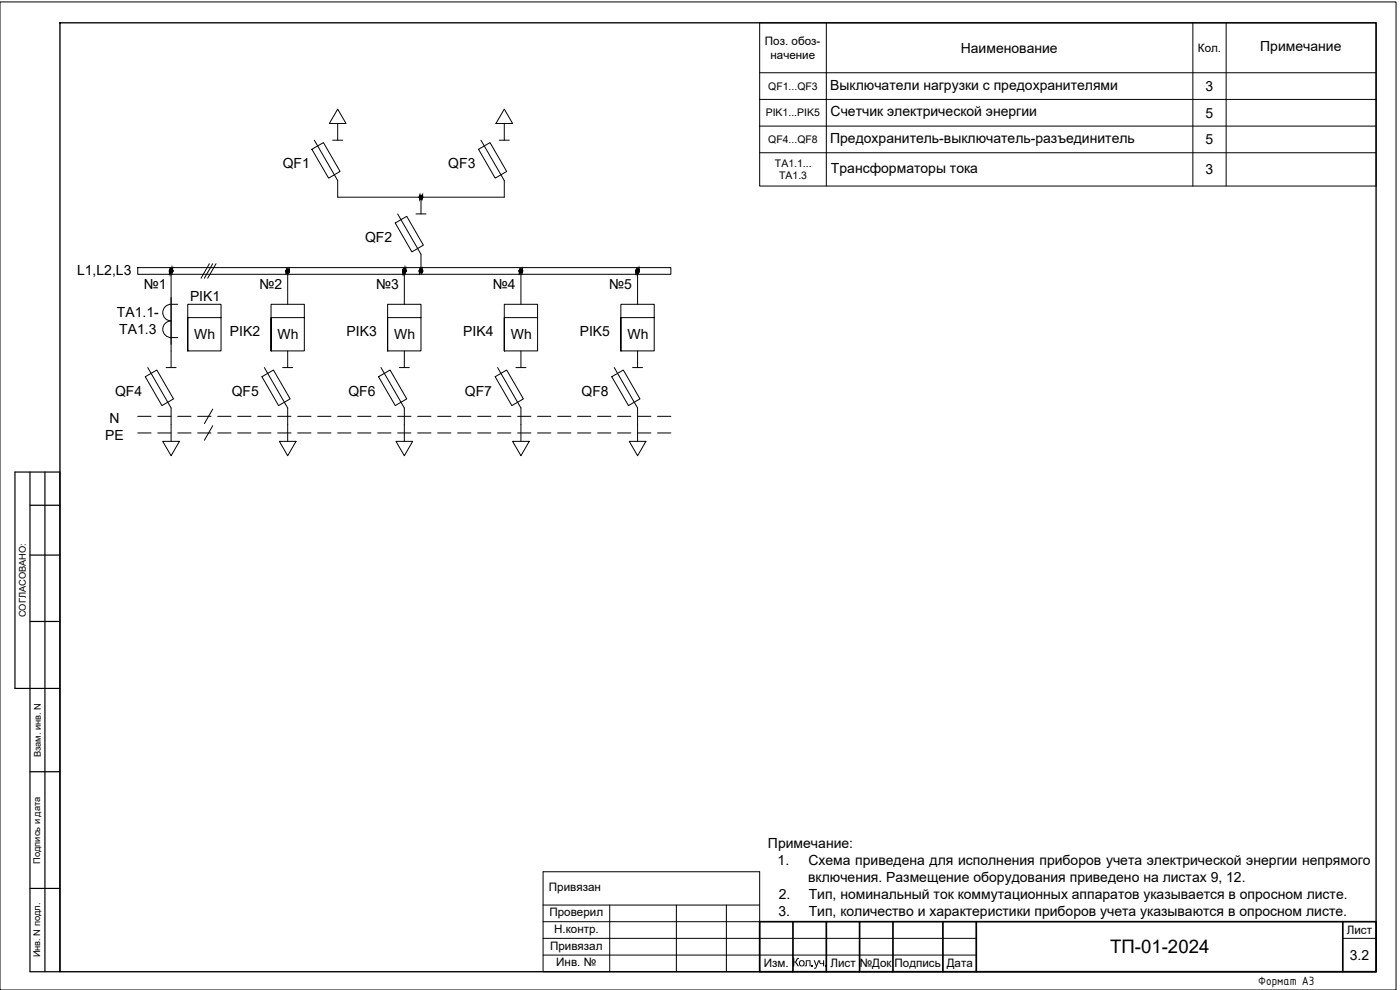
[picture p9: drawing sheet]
<svg xmlns="http://www.w3.org/2000/svg" width="420mm" height="297mm" viewBox="0 0 420 297" stroke-linecap="round" stroke-linejoin="round" font-family="sans-serif">
<defs><g id="words">
<text font-size="5.6" x="333.2" y="286">ТП-01-2024</text>
<g font-size="4.2">
<text x="288.4" y="15.8">Наименование</text>
<text x="378.2" y="15.4">Примечание</text>
<text x="249.2" y="26.9">Выключатели нагрузки с предохранителями</text>
<text x="361.8" y="27.3">3</text>
<text x="249.3" y="35">Счетчик электрической энергии</text>
<text x="361.8" y="35.3">5</text>
<text x="249.2" y="42.9">Предохранитель-выключатель-разъединитель</text>
<text x="361.8" y="43.3">5</text>
<text x="84.8" y="50.5">QF1</text>
<text x="134.5" y="50.5">QF3</text>
<text x="249.4" y="51.9">Трансформаторы тока</text>
<text x="361.8" y="52.3">3</text>
<text x="109.6" y="72.6">QF2</text>
<text x="23.1" y="82.5">L1,L2,L3</text>
<text x="43.2" y="86.8">№1</text>
<text x="77.9" y="86.8">№2</text>
<text x="112.9" y="86.8">№3</text>
<text x="147.9" y="86.8">№4</text>
<text x="182.8" y="86.8">№5</text>
<text x="35.1" y="95.3">ТА1.1-</text>
<text x="57" y="90.5">PIK1</text>
<text x="35.8" y="100.3">ТА1.3</text>
<text x="58.3" y="101.8">Wh</text>
<text x="69" y="100.8">PIK2</text>
<text x="83.3" y="101.8">Wh</text>
<text x="104" y="100.8">PIK3</text>
<text x="118.3" y="101.8">Wh</text>
<text x="139" y="100.8">PIK4</text>
<text x="153.3" y="101.8">Wh</text>
<text x="174" y="100.8">PIK5</text>
<text x="188.3" y="101.8">Wh</text>
<text x="34.5" y="118.7">QF4</text>
<text x="69.5" y="118.7">QF5</text>
<text x="104.5" y="118.7">QF6</text>
<text x="139.5" y="118.7">QF7</text>
<text x="174.5" y="118.7">QF8</text>
<text x="31.5" y="131.9">PE</text>
<text x="32.9" y="126.9">N</text>
<text x="230.5" y="254.5">Примечание:</text>
<text x="233.4" y="259.5">1.</text>
<text x="242.6" y="259.5">Схема приведена для исполнения приборов учета электрической энергии непрямого</text>
<text x="233.7" y="269.6">2.</text>
<text x="242.5" y="264.6">включения. Размещение оборудования приведено на листах 9, 12.</text>
<text x="242.7" y="269.6">Тип, номинальный ток коммутационных аппаратов указывается в опросном листе.</text>
<text x="233.6" y="274.7">3.</text>
<text x="242.7" y="274.7">Тип, количество и характеристики приборов учета указываются в опросном листе.</text>
<text x="405.1" y="288">3.2</text>
</g>
<text font-size="3.9" x="377.6" y="295.5">Формат А3</text>
<g font-size="3.5">
<text x="229.6" y="13.5">Поз. обоз-</text>
<text x="231.2" y="17.7">начение</text>
<text x="359.5" y="15.6">Кол.</text>
<text x="164.7" y="267.4">Привязан</text>
<text x="164.9" y="275">Проверил</text>
<text x="166.3" y="280">Н.контр.</text>
<text x="404.2" y="280.3">Лист</text>
<text x="165.1" y="285">Привязал</text>
<text x="166.9" y="289.8">Инв. №</text>
<text x="229.3" y="290.3">Изм.</text>
<text x="237.8" y="289.9">Кол .уч.</text>
<text x="249.2" y="290.3">Лист</text>
<text x="258" y="290">№Док</text>
<text x="268.5" y="290.1">Подпись</text>
<text x="284.1" y="290">Дата</text>
</g>
<g font-size="3.1">
<text x="230.6" y="26.9">QF1...QF3</text>
<text x="229.8" y="35">PIK1...PIK5</text>
<text x="230.6" y="42.9">QF4...QF8</text>
<text x="232.6" y="50.1">ТА1.1...</text>
<text x="233.8" y="53.8">ТА1.3</text>
</g>
<g font-size="2.8">
<text x="7.7" y="185.2" transform="rotate(-90 7.7 185.2)">СОГЛАСОВАНО:</text>
<text x="12.2" y="227.2" transform="rotate(-90 12.2 227.2)">Взам. инв. N</text>
<text x="12" y="259.2" transform="rotate(-90 12 259.2)">Подпись и дата</text>
<text x="12" y="287.3" transform="rotate(-90 12 287.3)">Инв. N подл.</text>
</g>
</g></defs>
<g fill="#000" stroke="#000" stroke-width=".3">
<path d="M125.9 59.2v.2zM126.8 59v.2zM50.9 81.3v.2zM51.8 81.1v.2zM85.9 81.3v.2zM86.8 81.1v.2zM120.9 81.3v.2zM121.8 81.1v.2zM125.9 81.3v.2zM126.8 81.1v.2zM155.9 81.3v.2zM156.8 81.1v.2z"/>
<path d="M190.9 81.3v.2zM191.8 81.1v.2z"/>
<path d="M125.9 59v.2zM125.9 59v.2z"/>
<path d="M125.9 59.2v.2zM125.9 59.2v.2z"/>
<path d="M125.9 58.9v.3zM125.9 58.9v.3z"/>
<path d="M126 59.2v.3zM125.9 59.2v.2z"/>
<path d="M126 58.9l-.1 .3zM126 58.9l-.1 .3z"/>
<path d="M126 59.2v.4zM126 59.2v.3z"/>
<path d="M126 58.8v.4zM126 58.8v.4z"/>
<path d="M126.1 59.2v.4zM126 59.2v.4z"/>
<path d="M126.1 58.7l-.1 .5zM126 58.8v.4z"/>
<path d="M126.2 59.2v.5zM126.1 59.2v.4z"/>
<path d="M126.2 58.7l-.1 .5zM126.1 58.7v.5z"/>
<path d="M126.3 59.2v.5zM126.2 59.2v.5z"/>
<path d="M126.3 58.7l-.1 .5zM126.2 58.7v.5z"/>
<path d="M126.3 59.2v.5zM126.3 59.2v.5z"/>
<path d="M126.3 58.7v.5zM126.3 58.7v.5z"/>
<path d="M126.4 59.2l-.1 .5zM126.3 59.2v.5z"/>
<path d="M126.4 58.7l-.1 .5zM126.3 58.7v.5z"/>
<path d="M126.5 59.2l-.1 .5zM126.4 59.2v.5z"/>
<path d="M126.5 58.7l-.1 .5zM126.4 58.7v.5z"/>
<path d="M126.6 59.2l-.1 .5zM126.5 59.2v.5z"/>
<path d="M126.6 58.7l-.1 .5zM126.5 58.7v.5z"/>
<path d="M126.7 59.2l-.1 .4zM126.6 59.2v.4z"/>
<path d="M126.7 58.8l-.1 .4zM126.6 58.7v.5z"/>
<path d="M126.7 59.2v.4zM126.7 59.2v.4z"/>
<path d="M126.7 58.9v.3zM126.7 58.8v.4z"/>
<path d="M126.8 59.2l-.1 .3zM126.7 59.2v.3z"/>
<path d="M126.8 58.9l-.1 .3zM126.7 58.9v.3z"/>
<path d="M126.8 59.2v.2zM126.8 59.2v.2z"/>
<path d="M126.8 59v.2zM126.8 58.9v.3z"/>
<path d="M126.8 59.2v.2zM126.8 59.2v.2z"/>
<path d="M50.9 81.1l-.1 .2zM50.9 81.1l-.1 .2z"/>
<path d="M50.9 81.3v.2zM50.9 81.3v.2z"/>
<path d="M50.9 81.1v.2zM50.9 81.1v.2z"/>
<path d="M50.9 81.3v.3zM50.9 81.3v.2z"/>
<path d="M50.9 81v.3zM50.9 81v.3z"/>
<path d="M51 81.3v.4zM50.9 81.3v.3z"/>
<path d="M51 80.9l-.1 .4zM51 80.9l-.1 .4z"/>
<path d="M51.1 81.3v.4zM51 81.3v.4z"/>
<path d="M51.1 80.9l-.1 .4zM51 80.9v.4z"/>
<path d="M51.2 81.3v.5zM51.1 81.3v.4z"/>
<path d="M51.2 80.8l-.1 .5zM51.1 80.9v.4z"/>
<path d="M51.2 81.3v.5zM51.2 81.3v.5z"/>
<path d="M51.2 80.8v.5zM51.2 80.8v.5z"/>
<path d="M51.4 81.3l-.2 .5zM51.2 81.3v.5z"/>
<path d="M51.4 80.8l-.2 .5zM51.2 80.8v.5z"/>
<path d="M51.4 81.3v.5zM51.4 81.3v.5z"/>
<path d="M51.4 80.8v.5zM51.4 80.8v.5z"/>
<path d="M51.5 81.3l-.1 .5zM51.4 81.3v.5z"/>
<path d="M51.5 80.8l-.1 .5zM51.4 80.8v.5z"/>
<path d="M51.6 81.3l-.1 .5zM51.5 81.3v.5z"/>
<path d="M51.6 80.9l-.1 .4zM51.5 80.8v.5z"/>
<path d="M51.7 81.3l-.1 .4zM51.6 81.3v.4z"/>
<path d="M51.7 80.9l-.1 .4zM51.6 80.9v.4z"/>
<path d="M51.7 81.3v.4zM51.7 81.3v.4z"/>
<path d="M51.7 81v.3zM51.7 80.9v.4z"/>
<path d="M51.8 81.3l-.1 .3zM51.7 81.3v.3z"/>
<path d="M51.8 81.1l-.1 .2zM51.7 81v.3z"/>
<path d="M51.8 81.3v.2zM51.8 81.3v.2z"/>
<path d="M51.8 81.1v.2zM51.8 81.1v.2z"/>
<path d="M51.8 81.3v.2zM51.8 81.3v.2z"/>
<path d="M85.9 81.1v.2zM85.9 81.1v.2z"/>
<path d="M85.9 81.3v.2zM85.9 81.3v.2z"/>
<path d="M85.9 81.1v.2zM85.9 81.1v.2z"/>
<path d="M86 81.3v.3zM85.9 81.3v.2z"/>
<path d="M86 81l-.1 .3zM86 81l-.1 .3z"/>
<path d="M86 81.3v.4zM86 81.3v.3z"/>
<path d="M86 80.9v.4zM86 80.9v.4z"/>
<path d="M86.1 81.3v.4zM86 81.3v.4z"/>
<path d="M86.1 80.9l-.1 .4zM86 80.9v.4z"/>
<path d="M86.2 81.3v.5zM86.1 81.3v.4z"/>
<path d="M86.2 80.8l-.1 .5zM86.1 80.9v.4z"/>
<path d="M86.3 81.3v.5zM86.2 81.3v.5z"/>
<path d="M86.3 80.8l-.1 .5zM86.2 80.8v.5z"/>
<path d="M86.3 81.3v.5zM86.3 81.3v.5z"/>
<path d="M86.3 80.8v.5zM86.3 80.8v.5z"/>
<path d="M86.4 81.3l-.1 .5zM86.3 81.3v.5z"/>
<path d="M86.4 80.8l-.1 .5zM86.3 80.8v.5z"/>
<path d="M86.5 81.3l-.1 .5zM86.4 81.3v.5z"/>
<path d="M86.5 80.8l-.1 .5zM86.4 80.8v.5z"/>
<path d="M86.6 81.3l-.1 .5zM86.5 81.3v.5z"/>
<path d="M86.6 80.9l-.1 .4zM86.5 80.8v.5z"/>
<path d="M86.7 81.3l-.1 .4zM86.6 81.3v.4z"/>
<path d="M86.7 80.9l-.1 .4zM86.6 80.9v.4z"/>
<path d="M86.7 81.3v.4zM86.7 81.3v.4z"/>
<path d="M86.7 81v.3zM86.7 80.9v.4z"/>
<path d="M86.8 81.3l-.1 .3zM86.7 81.3v.3z"/>
<path d="M86.8 81.1l-.1 .2zM86.7 81v.3z"/>
<path d="M86.8 81.3v.2zM86.8 81.3v.2z"/>
<path d="M86.8 81.1v.2zM86.8 81.1v.2z"/>
<path d="M86.8 81.3v.2zM86.8 81.3v.2z"/>
<path d="M120.9 81.1l-.1 .2zM120.9 81.1l-.1 .2z"/>
<path d="M120.9 81.3v.2zM120.9 81.3v.2z"/>
<path d="M120.9 81.1v.2zM120.9 81.1v.2z"/>
<path d="M120.9 81.3v.3zM120.9 81.3v.2z"/>
<path d="M120.9 81v.3zM120.9 81v.3z"/>
<path d="M121 81.3v.4zM120.9 81.3v.3z"/>
<path d="M121 80.9l-.1 .4zM120.9 81v.3z"/>
<path d="M121.1 81.3v.4zM121 81.3v.4z"/>
<path d="M121.1 80.9l-.1 .4zM121 80.9v.4z"/>
<path d="M121.2 81.3v.5zM121.1 81.3v.4z"/>
<path d="M121.2 80.8l-.1 .5zM121.1 80.9v.4z"/>
<path d="M121.2 81.3v.5zM121.2 81.3v.5z"/>
<path d="M121.2 80.8v.5zM121.2 80.8v.5z"/>
<path d="M121.3 81.3l-.1 .5zM121.2 81.3v.5z"/>
<path d="M121.3 80.8l-.1 .5zM121.2 80.8v.5z"/>
<path d="M121.4 81.3l-.1 .5zM121.3 81.3v.5z"/>
<path d="M121.4 80.8l-.1 .5zM121.3 80.8v.5z"/>
<path d="M121.5 81.3l-.1 .5zM121.4 81.3v.5z"/>
<path d="M121.5 80.8l-.1 .5zM121.4 80.8v.5z"/>
<path d="M121.6 81.3l-.1 .5zM121.5 81.3v.5z"/>
<path d="M121.6 80.9l-.1 .4zM121.5 80.8v.5z"/>
<path d="M121.7 81.3l-.1 .4zM121.6 81.3v.4z"/>
<path d="M121.7 80.9l-.1 .4zM121.6 80.9v.4z"/>
<path d="M121.7 81.3v.4zM121.7 81.3v.4z"/>
<path d="M121.7 81v.3zM121.7 80.9v.4z"/>
<path d="M121.8 81.3l-.1 .3zM121.7 81.3v.3z"/>
<path d="M121.8 81.1l-.1 .2zM121.7 81v.3z"/>
<path d="M121.8 81.3v.2zM121.8 81.3v.2z"/>
<path d="M121.8 81.1v.2zM121.8 81.1v.2z"/>
<path d="M121.8 81.3v.2zM121.8 81.3v.2z"/>
<path d="M125.9 81.1v.2zM125.9 81.1v.2z"/>
<path d="M125.9 81.3v.2zM125.9 81.3v.2z"/>
<path d="M125.9 81.1v.2zM125.9 81.1v.2z"/>
<path d="M126 81.3v.3zM125.9 81.3v.2z"/>
<path d="M126 81l-.1 .3zM126 81l-.1 .3z"/>
<path d="M126 81.3v.4zM126 81.3v.3z"/>
<path d="M126 80.9v.4zM126 80.9v.4z"/>
<path d="M126.1 81.3v.4zM126 81.3v.4z"/>
<path d="M126.1 80.9l-.1 .4zM126 80.9v.4z"/>
<path d="M126.2 81.3v.5zM126.1 81.3v.4z"/>
<path d="M126.2 80.8l-.1 .5zM126.1 80.9v.4z"/>
<path d="M126.3 81.3v.5zM126.2 81.3v.5z"/>
<path d="M126.3 80.8l-.1 .5zM126.2 80.8v.5z"/>
<path d="M126.3 81.3v.5zM126.3 81.3v.5z"/>
<path d="M126.3 80.8v.5zM126.3 80.8v.5z"/>
<path d="M126.4 81.3l-.1 .5zM126.3 81.3v.5z"/>
<path d="M126.4 80.8l-.1 .5zM126.3 80.8v.5z"/>
<path d="M126.5 81.3l-.1 .5zM126.4 81.3v.5z"/>
<path d="M126.5 80.8l-.1 .5zM126.4 80.8v.5z"/>
<path d="M126.6 81.3l-.1 .5zM126.5 81.3v.5z"/>
<path d="M126.6 80.9l-.1 .4zM126.5 80.8v.5z"/>
<path d="M126.7 81.3l-.1 .4zM126.6 81.3v.4z"/>
<path d="M126.7 80.9l-.1 .4zM126.6 80.9v.4z"/>
<path d="M126.7 81.3v.4zM126.7 81.3v.4z"/>
<path d="M126.7 81v.3zM126.7 80.9v.4z"/>
<path d="M126.8 81.3l-.1 .3zM126.7 81.3v.3z"/>
<path d="M126.8 81.1l-.1 .2zM126.7 81v.3z"/>
<path d="M126.8 81.3v.2zM126.8 81.3v.2z"/>
<path d="M126.8 81.1v.2zM126.8 81.1v.2z"/>
<path d="M126.8 81.3v.2zM126.8 81.3v.2z"/>
<path d="M155.9 81.1v.2zM155.9 81.1v.2z"/>
<path d="M155.9 81.3v.2zM155.9 81.3v.2z"/>
<path d="M155.9 81.1v.2zM155.9 81.1v.2z"/>
<path d="M156 81.3v.3zM155.9 81.3v.2z"/>
<path d="M156 81l-.1 .3zM156 81l-.1 .3z"/>
<path d="M156 81.3v.4zM156 81.3v.3z"/>
<path d="M156 80.9v.4zM156 81v.3z"/>
<path d="M156.1 81.3v.4zM156 81.3v.4z"/>
<path d="M156.1 80.9l-.1 .4zM156 80.9v.4z"/>
<path d="M156.2 81.3v.5zM156.1 81.3v.4z"/>
<path d="M156.2 80.8l-.1 .5zM156.1 80.9v.4z"/>
<path d="M156.3 81.3v.5zM156.2 81.3v.5z"/>
<path d="M156.3 80.8l-.1 .5zM156.2 80.8v.5z"/>
<path d="M156.3 81.3v.5zM156.3 81.3v.5z"/>
<path d="M156.3 80.8v.5zM156.3 80.8v.5z"/>
<path d="M156.4 81.3l-.1 .5zM156.3 81.3v.5z"/>
<path d="M156.4 80.8l-.1 .5zM156.3 80.8v.5z"/>
<path d="M156.5 81.3l-.1 .5zM156.4 81.3v.5z"/>
<path d="M156.5 80.8l-.1 .5zM156.4 80.8v.5z"/>
<path d="M156.6 81.3l-.1 .5zM156.5 81.3v.5z"/>
<path d="M156.6 80.9l-.1 .4zM156.5 80.8v.5z"/>
<path d="M156.7 81.3l-.1 .4zM156.6 81.3v.4z"/>
<path d="M156.7 80.9l-.1 .4zM156.6 80.9v.4z"/>
<path d="M156.7 81.3v.4zM156.7 81.3v.4z"/>
<path d="M156.7 81v.3zM156.7 80.9v.4z"/>
<path d="M156.8 81.3l-.1 .3zM156.7 81.3v.3z"/>
<path d="M156.8 81.1l-.1 .2zM156.7 81v.3z"/>
<path d="M156.8 81.3v.2zM156.8 81.3v.2z"/>
<path d="M156.8 81.1v.2zM156.8 81.1v.2z"/>
<path d="M156.8 81.3v.2zM156.8 81.3v.2z"/>
<path d="M190.9 81.1l-.1 .2zM190.9 81.1l-.1 .2z"/>
<path d="M190.9 81.3v.2zM190.9 81.3v.2z"/>
<path d="M190.9 81.1v.2zM190.9 81.1v.2z"/>
<path d="M191 81.3v.3zM190.9 81.3v.2z"/>
<path d="M191 81l-.1 .3zM191 81l-.1 .3z"/>
<path d="M191 81.3v.4zM191 81.3v.3z"/>
<path d="M191 80.9v.4zM191 80.9v.4z"/>
<path d="M191.1 81.3v.4zM191 81.3v.4z"/>
<path d="M191.1 80.9l-.1 .4zM191 80.9v.4z"/>
<path d="M191.2 81.3v.5zM191.1 81.3v.4z"/>
<path d="M191.2 80.8l-.1 .5zM191.1 80.9v.4z"/>
<path d="M191.3 81.3v.5zM191.2 81.3v.5z"/>
<path d="M191.3 80.8l-.1 .5zM191.2 80.8v.5z"/>
<path d="M191.3 81.3v.5zM191.3 81.3v.5z"/>
<path d="M191.3 80.8v.5zM191.3 80.8v.5z"/>
<path d="M191.4 81.3l-.1 .5zM191.3 81.3v.5z"/>
<path d="M191.4 80.8l-.1 .5zM191.3 80.8v.5z"/>
<path d="M191.5 81.3l-.1 .5zM191.4 81.3v.5z"/>
<path d="M191.5 80.8l-.1 .5zM191.4 80.8v.5z"/>
<path d="M191.6 81.3l-.1 .5zM191.5 81.3v.5z"/>
<path d="M191.6 80.9l-.1 .4zM191.5 80.8v.5z"/>
<path d="M191.7 81.3l-.1 .4zM191.6 81.3v.4z"/>
<path d="M191.7 80.9l-.1 .4zM191.6 80.9v.4z"/>
<path d="M191.7 81.3v.4zM191.7 81.3v.4z"/>
<path d="M191.7 81v.3zM191.7 80.9v.4z"/>
<path d="M191.8 81.3l-.1 .3zM191.7 81.3v.3z"/>
<path d="M191.8 81.1l-.1 .2zM191.7 81v.3z"/>
<path d="M191.8 81.3v.2zM191.8 81.3v.2z"/>
<path d="M191.8 81.1v.2zM191.8 81.1v.2z"/>
<path d="M191.8 81.3v.2zM191.8 81.3v.2z"/>
</g>
<g fill="none" stroke="#000" stroke-width=".3">
<path d="M163 261.6h65v30h-65zM163 271.6h65M163 276.5h65M183 271.6v20M203 271.6v20M218 271.6v20M163 281.5h65M163 286.6h65"/>
<circle cx="126.4" cy="59.2" r=".5"/>
<circle cx="51.4" cy="81.3" r=".5"/>
<circle cx="86.3" cy="81.3" r=".5"/>
<circle cx="121.4" cy="81.3" r=".5"/>
<circle cx="126.4" cy="81.3" r=".5"/>
<circle cx="156.3" cy="81.3" r=".5"/>
<circle cx="191.4" cy="81.3" r=".5"/>
</g>
<!-- layer: 0 -->
<g fill="none" stroke="#000" stroke-width=".3">
<path d="M0 .6h419v296.4h-419zM228 6.8h185v49h-185zM248 6.8v49M358 6.8v49M368 6.8v49M101.3 32.7l2.5 4.3h-5zM101.3 37v5.1M151.3 32.7l2.5 4.3h-5zM151.3 37v5.1M228 21.8h185M228 29.8h185M228 37.8h185"/>
<path d="M93.6 44.8l3.5-2 5 8.6-3.5 2.1zM94.3 42.1l7 12.1v5h50v-5l-7-12.1M99.8 42.1h3M126.3 59.2v5M143.6 44.8l3.5-2 5 8.6-3.5 2.1zM149.8 42.1h3M228 45.8h185M62.8 79.1l-2.5 4.4M63.8 79.1l-2.5 4.4M64.8 79.1l-2.5 4.4M118.6 66.9l3.5-2 5 8.7-3.5 2zM119.3 64.2l7 12.1v5"/>
<path d="M124.8 64.2h3M41.3 80.3h160v2h-160zM51.4 81.3v29M51.4 91.3h1.9M51.4 91.3a2.5 2.5 0 0 0-2.5 2.5 2.5 2.5 0 0 0 2.5 2.5 2.51 2.51 0 0 0-2.5 2.5 2.51 2.51 0 0 0 2.5 2.5M66.3 95.3v-4h-10v14v-10h10v10h-10M86.3 81.3v10M91.3 95.3v-4h-10v14v-10h10v10h-10M121.3 81.3v10M126.3 95.3v-4h-10v14v-10h10v10h-10M156.3 81.3v10M161.3 95.3v-4h-10v14v-10h10v10h-10"/>
<path d="M191.3 81.3v10M196.3 95.3v-4h-10v14v-10h10v10h-10M43.6 113l3.5-2 5 8.7-3.5 2zM44.3 110.3l7.1 12.1v10M49.8 110.3h3M51.4 101.3h1.9M78.6 113l3.5-2 5 8.7-3.5 2zM79.3 110.3l7 12.1v10M84.8 110.3h3M86.3 105.3v5M113.6 113l3.5-2 5 8.7-3.5 2zM114.3 110.3l7 12.1v10"/>
<path d="M119.8 110.3h3M121.3 105.3v5M148.6 113l3.5-2 5 8.7-3.5 2zM149.3 110.3l7 12.1v10M154.8 110.3h3M156.3 105.3v5M183.6 113l3.5-2 5 8.7-3.5 2zM184.3 110.3l7 12.1v10M189.8 110.3h3M191.3 105.3v5M41.3 124.9h4M41.3 129.9h4"/>
<path d="M47.3 124.9h4.1M47.3 129.9h4.1M48.8 132.4h5l-2.4 4.3zM53.3 124.9h4M53.3 129.9h4M59.3 124.9h4M59.3 129.9h4M63.8 122.8l-2.5 4.3M63.8 127.7l-2.5 4.4M65.3 124.9h4M65.3 129.9h4M71.3 124.9h4"/>
<path d="M71.3 129.9h4M77.3 124.9h4M77.3 129.9h4M83.3 124.9h4M83.3 129.9h4M83.8 132.4h5l-2.5 4.3zM89.3 124.9h4M89.3 129.9h4M95.3 124.9h4M95.3 129.9h4M101.3 124.9h4M101.3 129.9h4"/>
<path d="M107.3 124.9h4M107.3 129.9h4M113.3 124.9h4M113.3 129.9h4M118.8 132.4h5l-2.5 4.3zM119.3 124.9h4M119.3 129.9h4M125.3 124.9h4M125.3 129.9h4M131.3 124.9h4M131.3 129.9h4M137.3 124.9h4"/>
<path d="M137.3 129.9h4M143.3 124.9h4M143.3 129.9h4M149.3 124.9h4M149.3 129.9h4M153.8 132.4h5l-2.5 4.3zM155.3 124.9h4M155.3 129.9h4M161.3 124.9h4M161.3 129.9h4M167.3 124.9h4M167.3 129.9h4"/>
<path d="M173.3 124.9h4M173.3 129.9h4M179.3 124.9h4M179.3 129.9h4M185.3 124.9h4M185.3 129.9h4M188.8 132.4h5l-2.5 4.3zM191.3 124.9h4M191.3 129.9h4M197.3 124.9h4M197.3 129.9h4M228 281.5h65"/>
<path d="M228 286.6h65M403 281.5h10"/>
</g>
<path d="M228 276.5h185v15.1h-185zM238 276.5v15.1M248 276.5v15.1M258 276.5v15.1M268 276.5v15.1M283 276.5v15.1M293 276.5v15.1M403 276.5v15.1" fill="none" stroke="#000" stroke-width=".51"/>
<path d="M18 6.8h395v284.8h-395z" fill="none" stroke="#000" stroke-width=".4"/>
<path d="M9 141.6v150h9v-150h-13.5v65h13.5M9 151.6h9M13.5 141.6v150M9 166.5h9M9 186.5h9M9 231.5h9M9 266.6h9" fill="none" stroke="#000" stroke-width=".36"/>
<use href="#words"/>
</svg>
